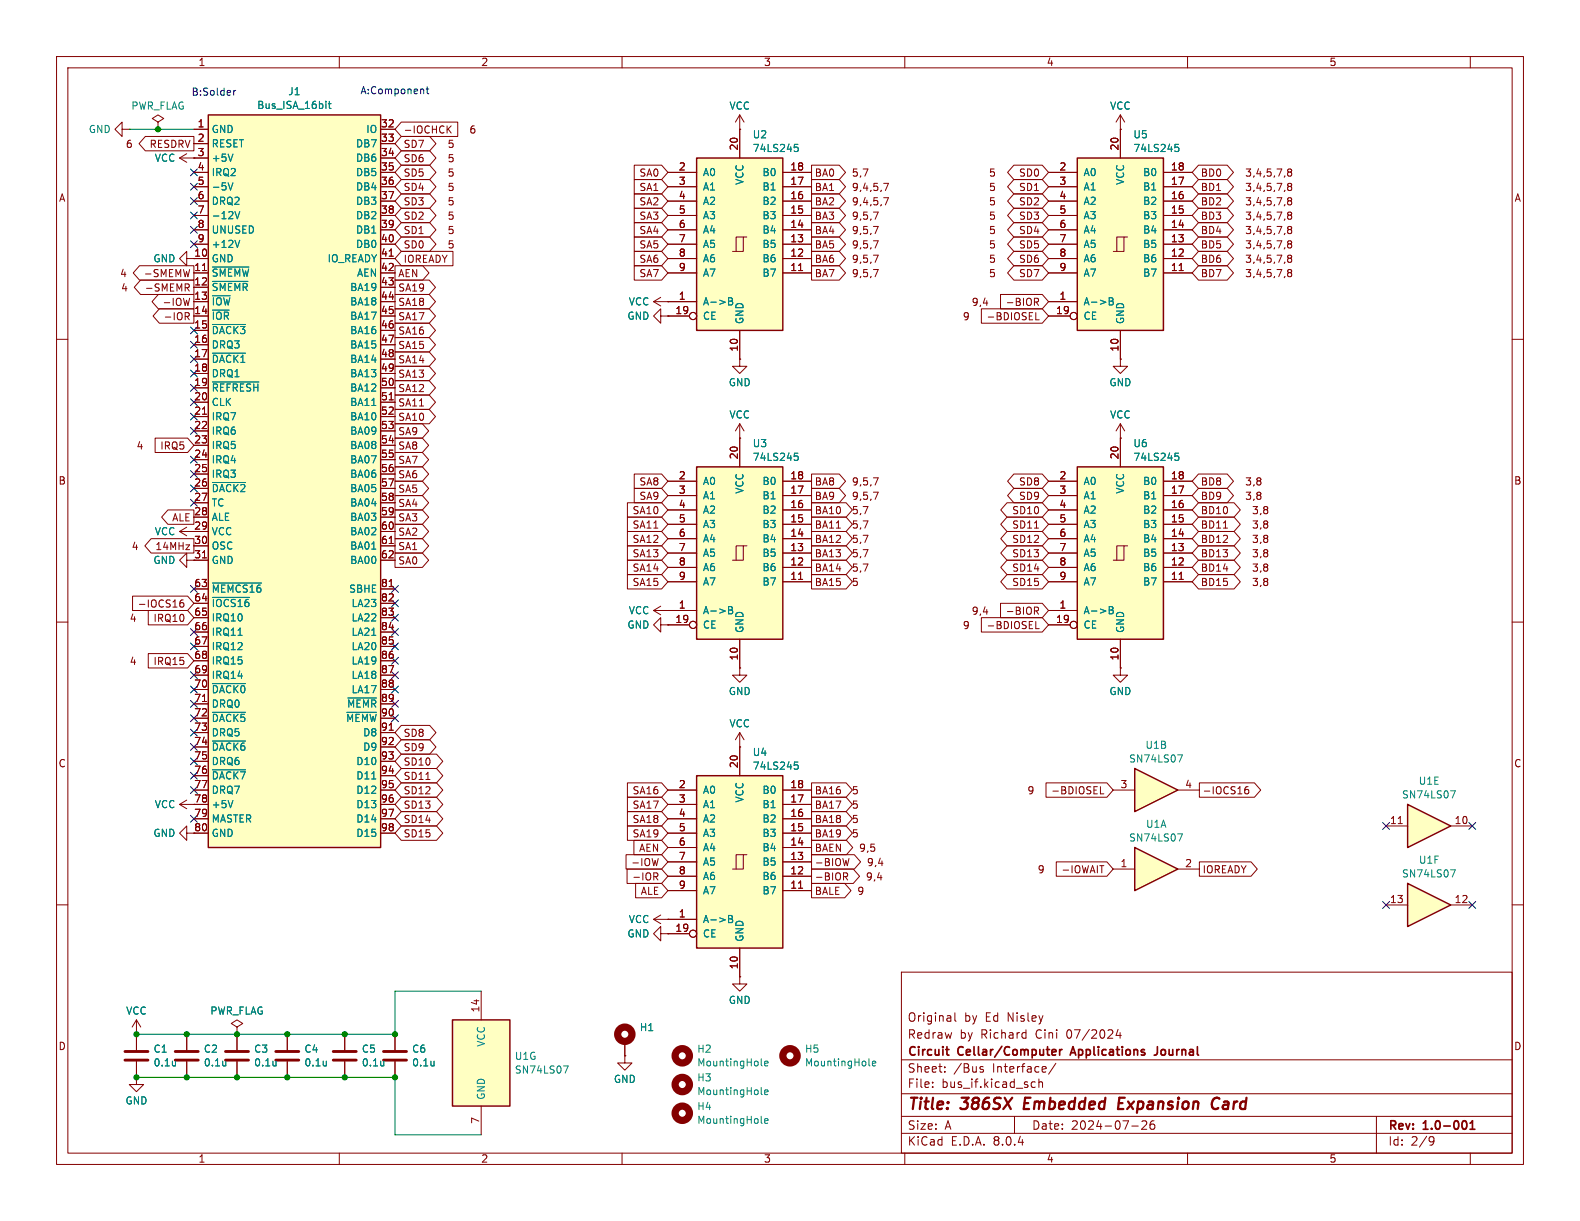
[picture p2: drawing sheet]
<svg xmlns="http://www.w3.org/2000/svg" width="279mm" height="216mm" viewBox="0 0 279 216" stroke-linecap="round" stroke-linejoin="round" font-family="sans-serif">
<defs><g id="words">
<g font-size="2.8" fill="#840000">
<text x="160.4" y="196.8">Title:</text>
<text x="170.1" y="196.8">386SX</text>
<text x="181.9" y="196.8">Embedded</text>
<text x="199.4" y="196.8">Expansion</text>
<text x="216.7" y="196.8">Card</text>
</g>
<g font-size="2.1" fill="#840000">
<text x="160.4" y="183.9">Redraw</text>
<text x="160.4" y="180.9">Original</text>
<text x="169.7" y="183.9">by</text>
<text x="170.5" y="180.9">by</text>
<text x="173.5" y="183.9">Richard</text>
<text x="174.3" y="180.9">Ed Nisley</text>
<text x="183.3" y="183.9">Cini</text>
<text x="188.9" y="183.9">07/2024</text>
<text x="160.4" y="189.9">Sheet:</text>
<text x="160.4" y="187.1">Circuit</text>
<text x="168.6" y="189.9">/Bus</text>
<text x="169.5" y="187.1">Cellar/Computer</text>
<text x="175.6" y="189.9">Interface/</text>
<text x="190.1" y="187.1">Applications</text>
<text x="205.5" y="187.1">Journal</text>
<text x="160.4" y="192.6">File:</text>
<text x="166.5" y="192.6">bus_if.kicad_sch</text>
<text x="160.4" y="202.8">KiCad</text>
<text x="160.4" y="200">Size:</text>
<text x="167.1" y="200">A</text>
<text x="168.1" y="202.8">E.D.A.</text>
<text x="175.7" y="202.8">8.0.4</text>
<text x="182.4" y="200">Date:</text>
<text x="189.4" y="200">2024-07-26</text>
<text x="245.4" y="200.2">Rev:</text>
<text x="245.4" y="202.8">Id:</text>
<text x="249.5" y="202.8">2/9</text>
<text x="251.8" y="200.2">1.0-001</text>
</g>
<g font-size="1.8" fill="#840000">
<text x="35" y="11.9">1</text>
<text x="85" y="11.9">2</text>
<text x="135" y="11.9">3</text>
<text x="185" y="11.9">4</text>
<text x="235" y="11.9">5</text>
<text x="34.9" y="22.6">1</text>
<text x="67.3" y="22.6">32</text>
<text x="71.3" y="23.8">-IOCHCK</text>
<text x="82.9" y="23.8">6</text>
<text x="22.2" y="26.4">6</text>
<text x="26.4" y="26.4">RESDRV</text>
<text x="34.9" y="25.1">2</text>
<text x="34.9" y="27.7">3</text>
<text x="67.3" y="25.1">33</text>
<text x="67.3" y="27.7">34</text>
<text x="71.3" y="26.4">SD7</text>
<text x="71.3" y="28.9">SD6</text>
<text x="79.1" y="26.4">5</text>
<text x="79.1" y="28.9">5</text>
<text x="130.6" y="26.7" transform="rotate(-90 130.6 26.7)">20</text>
<text x="197.9" y="26.7" transform="rotate(-90 197.9 26.7)">20</text>
<text x="10.3" y="35.9">A</text>
<text x="34.9" y="30.2">4</text>
<text x="34.9" y="32.8">5</text>
<text x="34.9" y="35.3">6</text>
<text x="67.3" y="30.2">35</text>
<text x="67.3" y="32.8">36</text>
<text x="67.3" y="35.3">37</text>
<text x="71.3" y="34">SD4</text>
<text x="71.3" y="31.4">SD5</text>
<text x="79.1" y="34">5</text>
<text x="79.1" y="31.4">5</text>
<text x="113" y="31.4">SA0</text>
<text x="113" y="34">SA1</text>
<text x="119.9" y="30.2">2</text>
<text x="119.9" y="32.8">3</text>
<text x="119.9" y="35.3">4</text>
<text x="139.7" y="35.3">16</text>
<text x="139.7" y="32.8">17</text>
<text x="139.7" y="30.2">18</text>
<text x="144" y="31.4">BA0</text>
<text x="144" y="34">BA1</text>
<text x="150.5" y="31.4">5,7</text>
<text x="150.5" y="34">9,4,5,7</text>
<text x="174.8" y="31.4">5</text>
<text x="174.8" y="34">5</text>
<text x="180.1" y="31.4">SD0</text>
<text x="180.1" y="34">SD1</text>
<text x="187.3" y="30.2">2</text>
<text x="187.3" y="32.8">3</text>
<text x="187.3" y="35.3">4</text>
<text x="207" y="35.3">16</text>
<text x="207" y="32.8">17</text>
<text x="207" y="30.2">18</text>
<text x="212.2" y="31.4">BD0</text>
<text x="212.2" y="34">BD1</text>
<text x="220.1" y="31.4">3,4,5,7,8</text>
<text x="220.1" y="34">3,4,5,7,8</text>
<text x="267.7" y="35.9">A</text>
<text x="34.9" y="37.8">7</text>
<text x="34.9" y="40.4">8</text>
<text x="67.3" y="37.8">38</text>
<text x="67.3" y="40.4">39</text>
<text x="71.3" y="39.1">SD2</text>
<text x="71.3" y="36.5">SD3</text>
<text x="71.3" y="41.6">SD1</text>
<text x="79.1" y="39.1">5</text>
<text x="79.1" y="36.5">5</text>
<text x="79.1" y="41.6">5</text>
<text x="113" y="41.6">SA4</text>
<text x="113" y="36.5">SA2</text>
<text x="113" y="39.1">SA3</text>
<text x="119.9" y="37.8">5</text>
<text x="119.9" y="40.4">6</text>
<text x="139.7" y="40.4">14</text>
<text x="139.7" y="37.8">15</text>
<text x="144" y="39.1">BA3</text>
<text x="144" y="41.6">BA4</text>
<text x="144" y="36.5">BA2</text>
<text x="150.5" y="39.1">9,5,7</text>
<text x="150.5" y="41.6">9,5,7</text>
<text x="150.5" y="36.5">9,4,5,7</text>
<text x="174.8" y="39.1">5</text>
<text x="174.8" y="36.5">5</text>
<text x="174.8" y="41.6">5</text>
<text x="180.1" y="39.1">SD3</text>
<text x="180.1" y="36.5">SD2</text>
<text x="180.1" y="41.6">SD4</text>
<text x="187.3" y="37.8">5</text>
<text x="187.3" y="40.4">6</text>
<text x="207" y="40.4">14</text>
<text x="207" y="37.8">15</text>
<text x="212.2" y="36.5">BD2</text>
<text x="212.2" y="39.1">BD3</text>
<text x="212.2" y="41.6">BD4</text>
<text x="220.1" y="36.5">3,4,5,7,8</text>
<text x="220.1" y="39.1">3,4,5,7,8</text>
<text x="220.1" y="41.6">3,4,5,7,8</text>
<text x="34.2" y="45.5">10</text>
<text x="34.9" y="42.9">9</text>
<text x="67.3" y="42.9">40</text>
<text x="67.3" y="45.5">41</text>
<text x="71.3" y="46.7">IOREADY</text>
<text x="71.3" y="44.1">SD0</text>
<text x="79.1" y="44.1">5</text>
<text x="113" y="44.1">SA5</text>
<text x="113" y="46.7">SA6</text>
<text x="119.9" y="42.9">7</text>
<text x="119.9" y="45.5">8</text>
<text x="139.7" y="45.5">12</text>
<text x="139.7" y="42.9">13</text>
<text x="144" y="46.7">BA6</text>
<text x="144" y="44.1">BA5</text>
<text x="150.5" y="46.7">9,5,7</text>
<text x="150.5" y="44.1">9,5,7</text>
<text x="174.8" y="44.1">5</text>
<text x="174.8" y="46.7">5</text>
<text x="180.1" y="44.1">SD5</text>
<text x="180.1" y="46.7">SD6</text>
<text x="187.3" y="42.9">7</text>
<text x="187.3" y="45.5">8</text>
<text x="207" y="45.5">12</text>
<text x="207" y="42.9">13</text>
<text x="212.2" y="44.1">BD5</text>
<text x="212.2" y="46.7">BD6</text>
<text x="220.1" y="44.1">3,4,5,7,8</text>
<text x="220.1" y="46.7">3,4,5,7,8</text>
<text x="21.1" y="49.2">4</text>
<text x="21.3" y="51.8">4</text>
<text x="25.3" y="49.2">-SMEMW</text>
<text x="25.5" y="51.8">-SMEMR</text>
<text x="34.2" y="48">11</text>
<text x="34.2" y="50.5">12</text>
<text x="34.2" y="53.1">13</text>
<text x="67.3" y="48">42</text>
<text x="67.3" y="50.5">43</text>
<text x="67.3" y="53.1">44</text>
<text x="70.3" y="51.8">SA19</text>
<text x="70.3" y="49.2">AEN</text>
<text x="113" y="49.2">SA7</text>
<text x="119.9" y="53.1">1</text>
<text x="119.9" y="48">9</text>
<text x="139.7" y="48">11</text>
<text x="144" y="49.2">BA7</text>
<text x="150.5" y="49.2">9,5,7</text>
<text x="174.8" y="49.2">5</text>
<text x="180.1" y="49.2">SD7</text>
<text x="187.3" y="53.1">1</text>
<text x="187.3" y="48">9</text>
<text x="207" y="48">11</text>
<text x="212.2" y="49.2">BD7</text>
<text x="220.1" y="49.2">3,4,5,7,8</text>
<text x="28.7" y="54.3">-IOW</text>
<text x="28.8" y="56.8">-IOR</text>
<text x="34.2" y="55.6">14</text>
<text x="34.2" y="58.2">15</text>
<text x="67.3" y="55.6">45</text>
<text x="67.3" y="58.2">46</text>
<text x="70.3" y="59.4">SA16</text>
<text x="70.3" y="56.8">SA17</text>
<text x="70.3" y="54.3">SA18</text>
<text x="119.3" y="55.6">19</text>
<text x="170.2" y="56.8">9</text>
<text x="171.7" y="54.3">9,4</text>
<text x="174.4" y="56.8">-BDIOSEL</text>
<text x="177.7" y="54.3">-BIOR</text>
<text x="186.6" y="55.6">19</text>
<text x="34.2" y="60.7">16</text>
<text x="34.2" y="63.2">17</text>
<text x="34.2" y="65.8">18</text>
<text x="67.3" y="60.7">47</text>
<text x="67.3" y="63.2">48</text>
<text x="67.3" y="65.8">49</text>
<text x="70.3" y="61.9">SA15</text>
<text x="70.3" y="64.5">SA14</text>
<text x="130.6" y="62.3" transform="rotate(-90 130.6 62.3)">10</text>
<text x="197.9" y="62.3" transform="rotate(-90 197.9 62.3)">10</text>
<text x="34.2" y="68.3">19</text>
<text x="34.2" y="70.9">20</text>
<text x="67.3" y="68.3">50</text>
<text x="67.3" y="70.9">51</text>
<text x="70.3" y="67">SA13</text>
<text x="70.3" y="69.5">SA12</text>
<text x="34.2" y="73.4">21</text>
<text x="34.2" y="75.9">22</text>
<text x="67.3" y="73.4">52</text>
<text x="67.3" y="75.9">53</text>
<text x="70.3" y="77.2">SA9</text>
<text x="70.3" y="74.6">SA10</text>
<text x="70.3" y="72.1">SA11</text>
<text x="24" y="79.7">4</text>
<text x="28.2" y="79.7">IRQ5</text>
<text x="34.2" y="78.5">23</text>
<text x="34.2" y="81">24</text>
<text x="34.2" y="83.6">25</text>
<text x="67.3" y="78.5">54</text>
<text x="67.3" y="81">55</text>
<text x="67.3" y="83.6">56</text>
<text x="70.3" y="82.2">SA7</text>
<text x="70.3" y="79.7">SA8</text>
<text x="130.6" y="81.3" transform="rotate(-90 130.6 81.3)">20</text>
<text x="197.9" y="81.3" transform="rotate(-90 197.9 81.3)">20</text>
<text x="10.3" y="85.9">B</text>
<text x="34.2" y="86.1">26</text>
<text x="34.2" y="88.6">27</text>
<text x="67.3" y="86.1">57</text>
<text x="67.3" y="88.6">58</text>
<text x="70.3" y="89.9">SA4</text>
<text x="70.3" y="87.3">SA5</text>
<text x="70.3" y="84.8">SA6</text>
<text x="113" y="86">SA8</text>
<text x="113" y="88.6">SA9</text>
<text x="119.9" y="84.8">2</text>
<text x="119.9" y="87.4">3</text>
<text x="119.9" y="89.9">4</text>
<text x="139.7" y="89.9">16</text>
<text x="139.7" y="87.4">17</text>
<text x="139.7" y="84.8">18</text>
<text x="144" y="88.6">BA9</text>
<text x="144" y="86">BA8</text>
<text x="150.5" y="88.6">9,5,7</text>
<text x="150.5" y="86">9,5,7</text>
<text x="180.1" y="86">SD8</text>
<text x="180.1" y="88.6">SD9</text>
<text x="187.3" y="84.8">2</text>
<text x="187.3" y="87.4">3</text>
<text x="187.3" y="89.9">4</text>
<text x="207" y="89.9">16</text>
<text x="207" y="87.4">17</text>
<text x="207" y="84.8">18</text>
<text x="212.2" y="86">BD8</text>
<text x="212.2" y="88.6">BD9</text>
<text x="220.1" y="86">3,8</text>
<text x="220.1" y="88.6">3,8</text>
<text x="267.7" y="85.9">B</text>
<text x="30.3" y="92.4">ALE</text>
<text x="34.2" y="91.2">28</text>
<text x="34.2" y="93.7">29</text>
<text x="67.3" y="91.2">59</text>
<text x="67.3" y="93.7">60</text>
<text x="70.3" y="94.9">SA2</text>
<text x="70.3" y="92.4">SA3</text>
<text x="111.8" y="91.1">SA10</text>
<text x="111.8" y="93.7">SA11</text>
<text x="119.9" y="92.5">5</text>
<text x="119.9" y="95">6</text>
<text x="139.7" y="95">14</text>
<text x="139.7" y="92.5">15</text>
<text x="144" y="91.1">BA10</text>
<text x="144" y="93.7">BA11</text>
<text x="150.5" y="91.1">5,7</text>
<text x="150.5" y="93.7">5,7</text>
<text x="178.9" y="91.1">SD10</text>
<text x="178.9" y="93.7">SD11</text>
<text x="187.3" y="92.5">5</text>
<text x="187.3" y="95">6</text>
<text x="207" y="95">14</text>
<text x="207" y="92.5">15</text>
<text x="212.2" y="91.1">BD10</text>
<text x="212.2" y="93.7">BD11</text>
<text x="221.3" y="91.1">3,8</text>
<text x="221.3" y="93.7">3,8</text>
<text x="23.2" y="97.5">4</text>
<text x="27.4" y="97.5">14MHz</text>
<text x="34.2" y="96.3">30</text>
<text x="34.2" y="98.8">31</text>
<text x="67.3" y="96.3">61</text>
<text x="67.3" y="98.8">62</text>
<text x="70.3" y="100">SA0</text>
<text x="70.3" y="97.5">SA1</text>
<text x="111.8" y="96.2">SA12</text>
<text x="111.8" y="101.3">SA14</text>
<text x="111.8" y="98.7">SA13</text>
<text x="119.9" y="97.5">7</text>
<text x="119.9" y="100.1">8</text>
<text x="139.7" y="100.1">12</text>
<text x="139.7" y="97.5">13</text>
<text x="144" y="101.3">BA14</text>
<text x="144" y="98.7">BA13</text>
<text x="144" y="96.2">BA12</text>
<text x="150.5" y="101.3">5,7</text>
<text x="150.5" y="98.7">5,7</text>
<text x="150.5" y="96.2">5,7</text>
<text x="178.9" y="98.7">SD13</text>
<text x="178.9" y="96.2">SD12</text>
<text x="178.9" y="101.3">SD14</text>
<text x="187.3" y="97.5">7</text>
<text x="187.3" y="100.1">8</text>
<text x="207" y="100.1">12</text>
<text x="207" y="97.5">13</text>
<text x="212.2" y="101.3">BD14</text>
<text x="212.2" y="96.2">BD12</text>
<text x="212.2" y="98.7">BD13</text>
<text x="221.3" y="101.3">3,8</text>
<text x="221.3" y="96.2">3,8</text>
<text x="221.3" y="98.7">3,8</text>
<text x="24.3" y="107.6">-IOCS16</text>
<text x="34.2" y="103.9">63</text>
<text x="34.2" y="106.4">64</text>
<text x="67.3" y="103.9">81</text>
<text x="67.3" y="106.4">82</text>
<text x="111.8" y="103.8">SA15</text>
<text x="119.9" y="107.7">1</text>
<text x="119.9" y="102.6">9</text>
<text x="139.7" y="102.6">11</text>
<text x="144" y="103.8">BA15</text>
<text x="150.5" y="103.8">5</text>
<text x="178.9" y="103.8">SD15</text>
<text x="187.3" y="107.7">1</text>
<text x="187.3" y="102.6">9</text>
<text x="207" y="102.6">11</text>
<text x="212.2" y="103.8">BD15</text>
<text x="221.3" y="103.8">3,8</text>
<text x="22.8" y="110.2">4</text>
<text x="27" y="110.2">IRQ10</text>
<text x="34.2" y="109">65</text>
<text x="34.2" y="111.5">66</text>
<text x="67.3" y="109">83</text>
<text x="67.3" y="111.5">84</text>
<text x="119.3" y="110.2">19</text>
<text x="170.2" y="111.4">9</text>
<text x="171.7" y="108.9">9,4</text>
<text x="174.4" y="111.4">-BDIOSEL</text>
<text x="177.7" y="108.9">-BIOR</text>
<text x="186.6" y="110.2">19</text>
<text x="22.8" y="117.8">4</text>
<text x="27" y="117.8">IRQ15</text>
<text x="34.2" y="114">67</text>
<text x="34.2" y="116.6">68</text>
<text x="34.2" y="119.1">69</text>
<text x="67.3" y="114">85</text>
<text x="67.3" y="116.6">86</text>
<text x="67.3" y="119.1">87</text>
<text x="130.6" y="116.9" transform="rotate(-90 130.6 116.9)">10</text>
<text x="197.9" y="116.9" transform="rotate(-90 197.9 116.9)">10</text>
<text x="34.2" y="121.7">70</text>
<text x="34.2" y="124.2">71</text>
<text x="67.3" y="121.7">88</text>
<text x="67.3" y="124.2">89</text>
<text x="34.2" y="126.7">72</text>
<text x="34.2" y="129.3">73</text>
<text x="34.2" y="131.8">74</text>
<text x="67.3" y="126.7">90</text>
<text x="67.3" y="129.3">91</text>
<text x="67.3" y="131.8">92</text>
<text x="71.3" y="130.5">SD8</text>
<text x="10.3" y="135.9">C</text>
<text x="34.2" y="134.4">75</text>
<text x="34.2" y="136.9">76</text>
<text x="67.3" y="134.4">93</text>
<text x="67.3" y="136.9">94</text>
<text x="71.3" y="133">SD9</text>
<text x="71.3" y="135.6">SD10</text>
<text x="130.6" y="135.9" transform="rotate(-90 130.6 135.9)">20</text>
<text x="267.7" y="135.9">C</text>
<text x="34.2" y="139.4">77</text>
<text x="34.2" y="142">78</text>
<text x="67.3" y="139.4">95</text>
<text x="67.3" y="142">96</text>
<text x="71.3" y="140.7">SD12</text>
<text x="71.3" y="143.2">SD13</text>
<text x="71.3" y="138.1">SD11</text>
<text x="111.8" y="143.2">SA17</text>
<text x="111.8" y="140.7">SA16</text>
<text x="119.9" y="139.4">2</text>
<text x="119.9" y="142">3</text>
<text x="139.7" y="142">17</text>
<text x="139.7" y="139.4">18</text>
<text x="144" y="140.7">BA16</text>
<text x="144" y="143.2">BA17</text>
<text x="150.5" y="140.7">5</text>
<text x="150.5" y="143.2">5</text>
<text x="181.6" y="140.7">9</text>
<text x="185.8" y="140.7">-BDIOSEL</text>
<text x="198" y="139.4">3</text>
<text x="209.5" y="139.4">4</text>
<text x="212.6" y="140.7">-IOCS16</text>
<text x="34.2" y="144.5">79</text>
<text x="34.2" y="147.1">80</text>
<text x="67.3" y="144.5">97</text>
<text x="67.3" y="147.1">98</text>
<text x="71.3" y="148.3">SD15</text>
<text x="71.3" y="145.7">SD14</text>
<text x="111.8" y="145.7">SA18</text>
<text x="111.8" y="148.3">SA19</text>
<text x="119.9" y="144.5">4</text>
<text x="119.9" y="147.1">5</text>
<text x="119.9" y="149.6">6</text>
<text x="139.7" y="149.6">14</text>
<text x="139.7" y="147.1">15</text>
<text x="139.7" y="144.5">16</text>
<text x="144" y="148.3">BA19</text>
<text x="144" y="145.7">BA18</text>
<text x="150.5" y="148.3">5</text>
<text x="150.5" y="145.7">5</text>
<text x="245.7" y="145.8">11</text>
<text x="257.1" y="145.8">10</text>
<text x="111.5" y="153.4">-IOW</text>
<text x="111.7" y="155.9">-IOR</text>
<text x="112.9" y="150.8">AEN</text>
<text x="119.9" y="152.1">7</text>
<text x="119.9" y="154.7">8</text>
<text x="139.7" y="154.7">12</text>
<text x="139.7" y="152.1">13</text>
<text x="144" y="150.8">BAEN</text>
<text x="144" y="153.4">-BIOW</text>
<text x="144" y="155.9">-BIOR</text>
<text x="151.8" y="150.8">9,5</text>
<text x="153" y="155.9">9,4</text>
<text x="153.2" y="153.4">9,4</text>
<text x="183.4" y="154.6">9</text>
<text x="187.6" y="154.6">-IOWAIT</text>
<text x="198" y="153.4">1</text>
<text x="209.5" y="153.4">2</text>
<text x="212.6" y="154.6">IOREADY</text>
<text x="113.2" y="158.4">ALE</text>
<text x="119.9" y="157.2">9</text>
<text x="139.7" y="157.2">11</text>
<text x="144" y="158.4">BALE</text>
<text x="151.5" y="158.4">9</text>
<text x="245.7" y="159.8">13</text>
<text x="257.1" y="159.8">12</text>
<text x="119.3" y="164.8">19</text>
<text x="119.9" y="162.3">1</text>
<text x="130.6" y="171.5" transform="rotate(-90 130.6 171.5)">10</text>
<text x="84.8" y="179.1" transform="rotate(-90 84.8 179.1)">14</text>
<text x="10.3" y="185.9">D</text>
<text x="267.7" y="185.9">D</text>
<text x="84.8" y="198.8" transform="rotate(-90 84.8 198.8)">7</text>
<text x="35" y="205.8">1</text>
<text x="85" y="205.8">2</text>
<text x="135" y="205.8">3</text>
<text x="185" y="205.8">4</text>
<text x="235" y="205.8">5</text>
</g>
<g font-size="1.8" fill="#0000c2">
<text x="33.8" y="17.1">B:Solder</text>
<text x="63.6" y="16.9">A:Component</text>
</g>
<g font-size="1.8" fill="#008484">
<text x="50.9" y="17">J1</text>
<text x="15.6" y="23.7">GND</text>
<text x="23.1" y="19.6">PWR_FLAG</text>
<text x="37.3" y="23.7">GND</text>
<text x="45.4" y="19.5">Bus_ISA_16bit</text>
<text x="64.7" y="23.7">IO</text>
<text x="128.9" y="19.6">VCC</text>
<text x="196.2" y="19.6">VCC</text>
<text x="27.3" y="28.8">VCC</text>
<text x="37.3" y="26.3">RESET</text>
<text x="37.3" y="28.8">+5V</text>
<text x="62.8" y="26.3">DB7</text>
<text x="62.8" y="28.8">DB6</text>
<text x="133" y="24.7">U2</text>
<text x="133" y="27.1">74LS245</text>
<text x="200.3" y="24.7">U5</text>
<text x="200.3" y="27.1">74LS245</text>
<text x="37.3" y="31.3">IRQ2</text>
<text x="37.3" y="33.9">-5V</text>
<text x="62.8" y="31.3">DB5</text>
<text x="62.8" y="33.9">DB4</text>
<text x="124.2" y="31.3">A0</text>
<text x="124.2" y="33.9">A1</text>
<text x="131.7" y="32.8" transform="rotate(-90 131.7 32.8)">VCC</text>
<text x="134.7" y="33.9">B1</text>
<text x="134.7" y="31.3">B0</text>
<text x="191.5" y="31.3">A0</text>
<text x="191.5" y="33.9">A1</text>
<text x="199" y="32.8" transform="rotate(-90 199 32.8)">VCC</text>
<text x="202" y="33.9">B1</text>
<text x="202" y="31.3">B0</text>
<text x="37.3" y="36.4">DRQ2</text>
<text x="37.3" y="39">-12V</text>
<text x="37.3" y="41.5">UNUSED</text>
<text x="62.8" y="36.4">DB3</text>
<text x="62.8" y="39">DB2</text>
<text x="62.8" y="41.5">DB1</text>
<text x="124.2" y="36.4">A2</text>
<text x="124.2" y="39">A3</text>
<text x="124.2" y="41.5">A4</text>
<text x="134.7" y="41.5">B4</text>
<text x="134.7" y="39">B3</text>
<text x="134.7" y="36.4">B2</text>
<text x="191.5" y="36.4">A2</text>
<text x="191.5" y="39">A3</text>
<text x="191.5" y="41.5">A4</text>
<text x="202" y="41.5">B4</text>
<text x="202" y="39">B3</text>
<text x="202" y="36.4">B2</text>
<text x="27" y="46.6">GND</text>
<text x="37.3" y="46.6">GND</text>
<text x="37.3" y="44">+12V</text>
<text x="57.8" y="46.6">IO_READY</text>
<text x="62.8" y="44">DB0</text>
<text x="124.2" y="44">A5</text>
<text x="124.2" y="46.6">A6</text>
<text x="134.7" y="46.6">B6</text>
<text x="134.7" y="44">B5</text>
<text x="191.5" y="44">A5</text>
<text x="191.5" y="46.6">A6</text>
<text x="202" y="46.6">B6</text>
<text x="202" y="44">B5</text>
<text x="37.3" y="49.1">~{SMEMW}</text>
<text x="37.3" y="51.7">~{SMEMR}</text>
<text x="61.8" y="51.7">BA19</text>
<text x="63" y="49.1">AEN</text>
<text x="124.2" y="49.1">A7</text>
<text x="134.7" y="49.1">B7</text>
<text x="191.5" y="49.1">A7</text>
<text x="202" y="49.1">B7</text>
<text x="37.3" y="54.2">~{IOW}</text>
<text x="37.3" y="56.7">~{IOR}</text>
<text x="37.3" y="59.3">~{DACK3}</text>
<text x="61.8" y="54.2">BA18</text>
<text x="61.8" y="56.7">BA17</text>
<text x="61.8" y="59.3">BA16</text>
<text x="110.9" y="56.7">GND</text>
<text x="111.1" y="54.2">VCC</text>
<text x="124.2" y="54.2">A-&gt;B</text>
<text x="124.2" y="56.7">CE</text>
<text x="131.7" y="57.4" transform="rotate(-90 131.7 57.4)">GND</text>
<text x="191.5" y="54.2">A-&gt;B</text>
<text x="191.5" y="56.7">CE</text>
<text x="199" y="57.4" transform="rotate(-90 199 57.4)">GND</text>
<text x="37.3" y="61.8">DRQ3</text>
<text x="37.3" y="64.4">~{DACK1}</text>
<text x="61.8" y="61.8">BA15</text>
<text x="61.8" y="64.4">BA14</text>
<text x="37.3" y="66.9">DRQ1</text>
<text x="37.3" y="69.4">~{REFRESH}</text>
<text x="37.3" y="72">CLK</text>
<text x="61.8" y="66.9">BA13</text>
<text x="61.8" y="69.4">BA12</text>
<text x="61.8" y="72">BA11</text>
<text x="128.8" y="68.5">GND</text>
<text x="196.1" y="68.5">GND</text>
<text x="37.3" y="74.5">IRQ7</text>
<text x="37.3" y="77.1">IRQ6</text>
<text x="61.8" y="74.5">BA10</text>
<text x="61.8" y="77.1">BA09</text>
<text x="128.9" y="74.2">VCC</text>
<text x="196.2" y="74.2">VCC</text>
<text x="37.3" y="79.6">IRQ5</text>
<text x="37.3" y="82.1">IRQ4</text>
<text x="61.8" y="79.6">BA08</text>
<text x="61.8" y="82.1">BA07</text>
<text x="133" y="79.3">U3</text>
<text x="133" y="81.7">74LS245</text>
<text x="200.3" y="79.3">U6</text>
<text x="200.3" y="81.7">74LS245</text>
<text x="37.3" y="84.7">IRQ3</text>
<text x="37.3" y="87.2">~{DACK2}</text>
<text x="37.3" y="89.8">TC</text>
<text x="61.8" y="84.7">BA06</text>
<text x="61.8" y="87.2">BA05</text>
<text x="61.8" y="89.8">BA04</text>
<text x="124.2" y="86">A0</text>
<text x="124.2" y="88.5">A1</text>
<text x="131.7" y="87.4" transform="rotate(-90 131.7 87.4)">VCC</text>
<text x="134.7" y="88.5">B1</text>
<text x="134.7" y="86">B0</text>
<text x="191.5" y="86">A0</text>
<text x="191.5" y="88.5">A1</text>
<text x="199" y="87.4" transform="rotate(-90 199 87.4)">VCC</text>
<text x="202" y="88.5">B1</text>
<text x="202" y="86">B0</text>
<text x="27.3" y="94.8">VCC</text>
<text x="37.3" y="92.3">ALE</text>
<text x="37.3" y="94.8">VCC</text>
<text x="61.8" y="92.3">BA03</text>
<text x="61.8" y="94.8">BA02</text>
<text x="124.2" y="91">A2</text>
<text x="124.2" y="93.6">A3</text>
<text x="134.7" y="93.6">B3</text>
<text x="134.7" y="91">B2</text>
<text x="191.5" y="91">A2</text>
<text x="191.5" y="93.6">A3</text>
<text x="202" y="93.6">B3</text>
<text x="202" y="91">B2</text>
<text x="27" y="99.9">GND</text>
<text x="37.3" y="97.4">OSC</text>
<text x="37.3" y="99.9">GND</text>
<text x="61.8" y="97.4">BA01</text>
<text x="61.8" y="99.9">BA00</text>
<text x="124.2" y="96.1">A4</text>
<text x="124.2" y="98.7">A5</text>
<text x="124.2" y="101.2">A6</text>
<text x="134.7" y="101.2">B6</text>
<text x="134.7" y="98.7">B5</text>
<text x="134.7" y="96.1">B4</text>
<text x="191.5" y="96.1">A4</text>
<text x="191.5" y="98.7">A5</text>
<text x="191.5" y="101.2">A6</text>
<text x="202" y="101.2">B6</text>
<text x="202" y="98.7">B5</text>
<text x="202" y="96.1">B4</text>
<text x="37.3" y="105">~{MEMCS16}</text>
<text x="37.3" y="107.5">~{IOCS16}</text>
<text x="61.6" y="105">SBHE</text>
<text x="62.1" y="107.5">LA23</text>
<text x="124.2" y="103.7">A7</text>
<text x="134.7" y="103.7">B7</text>
<text x="191.5" y="103.7">A7</text>
<text x="202" y="103.7">B7</text>
<text x="37.3" y="110.1">IRQ10</text>
<text x="37.3" y="112.6">IRQ11</text>
<text x="62.1" y="110.1">LA22</text>
<text x="62.1" y="112.6">LA21</text>
<text x="110.9" y="111.4">GND</text>
<text x="111.1" y="108.8">VCC</text>
<text x="124.2" y="108.8">A-&gt;B</text>
<text x="124.2" y="111.4">CE</text>
<text x="131.7" y="112" transform="rotate(-90 131.7 112)">GND</text>
<text x="191.5" y="108.8">A-&gt;B</text>
<text x="191.5" y="111.4">CE</text>
<text x="199" y="112" transform="rotate(-90 199 112)">GND</text>
<text x="37.3" y="115.2">IRQ12</text>
<text x="37.3" y="117.7">IRQ15</text>
<text x="62.1" y="115.2">LA20</text>
<text x="62.1" y="117.7">LA19</text>
<text x="37.3" y="120.2">IRQ14</text>
<text x="37.3" y="122.8">~{DACK0}</text>
<text x="37.3" y="125.3">DRQ0</text>
<text x="61.3" y="125.3">~{MEMR}</text>
<text x="62.1" y="120.2">LA18</text>
<text x="62.1" y="122.8">LA17</text>
<text x="128.8" y="123.1">GND</text>
<text x="196.1" y="123.1">GND</text>
<text x="37.3" y="127.9">~{DACK5}</text>
<text x="37.3" y="130.4">DRQ5</text>
<text x="61.1" y="127.9">~{MEMW}</text>
<text x="64.1" y="130.4">D8</text>
<text x="128.9" y="128.8">VCC</text>
<text x="37.3" y="132.9">~{DACK6}</text>
<text x="37.3" y="135.5">DRQ6</text>
<text x="62.9" y="135.5">D10</text>
<text x="64.1" y="132.9">D9</text>
<text x="133" y="133.9">U4</text>
<text x="133" y="136.3">74LS245</text>
<text x="199.6" y="135">SN74LS07</text>
<text x="202.5" y="132.6">U1B</text>
<text x="27.3" y="143.1">VCC</text>
<text x="37.3" y="138">~{DACK7}</text>
<text x="37.3" y="140.6">DRQ7</text>
<text x="37.3" y="143.1">+5V</text>
<text x="62.9" y="138">D11</text>
<text x="62.9" y="140.6">D12</text>
<text x="62.9" y="143.1">D13</text>
<text x="124.2" y="140.6">A0</text>
<text x="124.2" y="143.1">A1</text>
<text x="131.7" y="142" transform="rotate(-90 131.7 142)">VCC</text>
<text x="134.7" y="143.1">B1</text>
<text x="134.7" y="140.6">B0</text>
<text x="247.8" y="141.4">SN74LS07</text>
<text x="250.8" y="139">U1E</text>
<text x="27" y="148.2">GND</text>
<text x="37.3" y="145.6">MASTER</text>
<text x="37.3" y="148.2">GND</text>
<text x="62.9" y="145.6">D14</text>
<text x="62.9" y="148.2">D15</text>
<text x="124.2" y="145.6">A2</text>
<text x="124.2" y="148.2">A3</text>
<text x="134.7" y="148.2">B3</text>
<text x="134.7" y="145.6">B2</text>
<text x="199.6" y="149">SN74LS07</text>
<text x="202.6" y="146.6">U1A</text>
<text x="124.2" y="150.7">A4</text>
<text x="124.2" y="153.3">A5</text>
<text x="124.2" y="155.8">A6</text>
<text x="134.7" y="155.8">B6</text>
<text x="134.7" y="153.3">B5</text>
<text x="134.7" y="150.7">B4</text>
<text x="247.8" y="155.4">SN74LS07</text>
<text x="250.8" y="152.9">U1F</text>
<text x="124.2" y="158.3">A7</text>
<text x="134.7" y="158.3">B7</text>
<text x="110.9" y="166">GND</text>
<text x="111.1" y="163.4">VCC</text>
<text x="124.2" y="163.4">A-&gt;B</text>
<text x="124.2" y="166">CE</text>
<text x="131.7" y="166.6" transform="rotate(-90 131.7 166.6)">GND</text>
<text x="22.2" y="179.6">VCC</text>
<text x="37.1" y="179.6">PWR_FLAG</text>
<text x="128.8" y="177.7">GND</text>
<text x="86" y="185.2" transform="rotate(-90 86 185.2)">VCC</text>
<text x="113" y="182.5">H1</text>
<text x="27.1" y="186.3">C1</text>
<text x="27.1" y="188.8">0.1u</text>
<text x="36" y="186.3">C2</text>
<text x="36" y="188.8">0.1u</text>
<text x="44.8" y="186.3">C3</text>
<text x="44.8" y="188.8">0.1u</text>
<text x="53.7" y="186.3">C4</text>
<text x="53.7" y="188.8">0.1u</text>
<text x="63.9" y="186.3">C5</text>
<text x="63.9" y="188.8">0.1u</text>
<text x="72.8" y="186.3">C6</text>
<text x="72.8" y="188.8">0.1u</text>
<text x="90.9" y="187.6">U1G</text>
<text x="90.9" y="190">SN74LS07</text>
<text x="108.5" y="191.7">GND</text>
<text x="123.2" y="186.3">H2</text>
<text x="123.2" y="188.8">MountingHole</text>
<text x="123.2" y="191.4">H3</text>
<text x="142.2" y="186.3">H5</text>
<text x="142.2" y="188.8">MountingHole</text>
<text x="22.1" y="195.5">GND</text>
<text x="86" y="194.6" transform="rotate(-90 86 194.6)">GND</text>
<text x="123.2" y="196.5">H4</text>
<text x="123.2" y="193.8">MountingHole</text>
<text x="123.2" y="198.9">MountingHole</text>
</g>
</g></defs>
<g fill="none" stroke="#840000" stroke-width=".18">
<path d="M10 10h259.4v195.9h-259.4zM12 12h255.4v191.9h-255.4zM60 10v2M110 10v2M160 10v2M210 10v2M260 10v2M10 60h2M267.4 60h2M10 110h2M267.4 110h2M10 160h2"/>
<path d="M267.4 160h2M159.4 171.9h108v32h-108zM168.9 179.1v1.3l.2 .2M159.4 197.4h108M159.4 193.4h108M159.4 187.4h108M164.9 192.1v.2M164.9 191.4v.1M167.1 189.4v.2M167.1 188.7v.1M173.4 189l.3 .1 .2 .2v.2l-.5 .1M173.4 188.7h.5"/>
<path d="M179.4 197.4v3M181.3 182.6l.1 .1M181.4 182.1v1.5M181.4 183.5l-.1 .1M182.5 192.2h.6M182.5 191.4h.6M183.7 191.4l.2-.1 .4 .1 .1 .9M183.7 190.8v1.5M186.7 188l-1.3 1.9M197.7 182l-.3 1.1h.9M198.1 182.6v1M200.1 199.1h1.2"/>
<path d="M202.7 198.3v.5l-.8 .9h.9M203.6 198.3a1.17 1.17 0 0 0-.1 1.3h.6l.1-.6-.3-.2h-.3l-.2 .2M243.4 197.4v6.5M60 203.9v2M110 203.9v2M159.4 200.4h108M160 203.9v2M210 203.9v2M253 201l.5 .1a.99 .99 0 0 1-.4 1.4h-.2M253.6 201.6l-.3 .3h-.3M260 203.9v2"/>
</g>
<path d="M167.2 185.6h.6M167.7 186.6h.1M186.2 185.6h.5v.3l-.7 .2M186.7 186.5l-.5 .1M187.4 185.6v1M187.8 185.6h-.3l-.1 .3M189.4 186.1h.7M189.7 185.1l-.5 1.5M204.7 185.1v1a.48 .48 0 0 1-.6 .5M259.2 198.2l.2 .5-.2 .9M260 199.7h.8M260 198.6l.4-.4v1.5" fill="none" stroke="#840000" stroke-width=".3"/>
<path d="M181.3 194.1l-.3 2h1M197.8 195.1h.7M198.9 194.1h-1l-.2 2h1M214.4 195.8a.67 .67 0 0 0 1 .1M215.6 194.3a.73 .73 0 0 0-1.1 .3" fill="none" stroke="#840000" stroke-width=".4"/>
<path d="M190.5 82.6h15.2v30.4h-15.2z" fill="#ffffc2"/>
<g fill="none" stroke="#840000" stroke-width=".18">
<path d="M198.1 77.5v5.1M185.4 97.8h5.1M185.4 95.3h5.1M185.4 92.7h5.1M185.4 90.2h5.1M185.4 87.6h5.1M185.4 85.1h5.1M198.8 96.5h-1.3v2.6M199.4 96.5h-.6v2.6h-2M205.7 97.8h5.1M205.7 95.3h5.1M205.7 92.7h5.1"/>
<path d="M205.7 90.2h5.1M205.7 87.6h5.1M205.7 85.1h5.1M130.8 118.1v1.3h1.3l-1.3 1.3-1.3-1.3h1.3M130.8 118.1h.1M185.4 108h5.1M185.4 102.9h5.1M185.4 100.3h5.1M185.4 110.5h3.8M198.1 113v5.1M205.7 102.9h5.1M205.7 100.3h5.1"/>
<path d="M208.5 102.5h.7M130.8 132.1h.1M130.8 129.5l-.8 1.3M130.8 129.5v2.6M130.8 129.5l.8 1.3M115.6 162.6l1.2 .7M115.6 162.6h2.5M116.8 161.8l-1.2 .8M118.1 162.6h.1"/>
<circle cx="189.9" cy="110.5" r=".63"/>
</g>
<path d="M190.5 82.6h15.2v30.4h-15.2z" fill="none" stroke="#840000" stroke-width=".25"/>
<path d="M207.8 80.1h.6M207.9 80.6h.3l.3 .3-.2 .4-.4 .1M196.2 107.3h.4l.2 .2-.2 .4 .2 .1 .1 .3-.3 .2h-.4zM196.2 107.9h.4" fill="none" stroke="#008484" stroke-width=".18"/>
<path d="M123.2 137.2h15.2v30.4h-15.2z" fill="#ffffc2"/>
<g fill="none" stroke="#840000" stroke-width=".18">
<path d="M118.1 139.7h5.1M130.8 132.1v5.1M138.4 139.7h5.1M118.1 157.5h5.1M118.1 154.9h5.1M118.1 152.4h5.1M118.1 149.9h5.1M118.1 147.3h5.1M118.1 144.8h5.1M118.1 142.2h5.1M131.4 151.1h-1.2v2.6M132.1 151.1h-.7v2.6h-1.9"/>
<path d="M138.4 157.5h5.1M138.4 154.9h5.1M138.4 152.4h5.1M138.4 149.9h5.1M138.4 147.3h5.1M138.4 144.8h5.1M138.4 142.2h5.1M141.2 157.1h.7M118.1 162.6h5.1M118.1 165.1h3.8M130.8 167.6v5.1"/>
<circle cx="122.6" cy="165.1" r=".63"/>
</g>
<path d="M123.2 137.2h15.2v30.4h-15.2z" fill="none" stroke="#840000" stroke-width=".25"/>
<path d="M140.5 134.7h.6M140.6 135.2h.3l.3 .3-.2 .5h-.4M128.8 161.9h.5l.2 .2-.2 .4 .2 .1 .1 .3-.3 .2h-.5zM128.8 162.5h.5" fill="none" stroke="#008484" stroke-width=".18"/>
<path d="M36.8 20.3h30.5v129.6h-30.5z" fill="#ffffc2"/>
<path d="M36.8 20.3h30.5v129.6h-30.5z" fill="none" stroke="#840000" stroke-width=".25"/>
<g fill="none" stroke="#840000" stroke-width=".18">
<path d="M21.6 22.9v-1.3l-1.3 1.3 1.3 1.2v-1.2h1.3M22.9 22.9h.1M27.9 21.6l1.1-.6-1.1-.7-1 .7 1 .6v1.3M27.9 22.9h.1M31.7 27.9h5.1M31.7 27.9l1.3 .8M33 27.2l-1.3 .7M34.3 27.9h.1M34.3 22.9h2.5M34.3 25.4h2.5M34.3 30.5h2.5M34.3 33h2.5"/>
<path d="M34.3 35.6h2.5M34.3 38.1h2.5M67.3 22.9h2.5M67.3 25.4h2.5M67.3 27.9h2.5M67.3 30.5h2.5M67.3 33h2.5M67.3 35.6h2.5M67.3 38.1h2.5M33 45.7v-1.2l-1.3 1.2 1.3 1.3v-1.3h3.8M34.3 48.3h2.5M34.3 50.8h2.5"/>
<path d="M34.3 53.3h2.5M34.3 55.9h2.5M34.3 58.4h2.5M34.3 40.6h2.5M34.3 43.2h2.5M35.8 47.8h.7M67.3 45.7h2.5M67.3 48.3h2.5M67.3 50.8h2.5M67.3 53.3h2.5M67.3 55.9h2.5M67.3 58.4h2.5"/>
<path d="M67.3 40.6h2.5M67.3 43.2h2.5M68.8 45.3h.7M115.6 53.3h2.5M115.6 53.3l1.2 .8M116.8 55.9v-1.3l-1.2 1.3 1.2 1.3v-1.3h1.3M116.8 52.6l-1.2 .7M118.1 55.9h.1M118.1 53.3h.1M34.3 61h2.5M34.3 63.5h2.5M34.3 66h2.5"/>
<path d="M34.3 68.6h2.5M34.3 71.1h2.5M34.3 73.7h2.5M34.3 76.2h2.5M34.3 78.7h2.5M35.8 73.2h.7M67.3 61h2.5M67.3 63.5h2.5M67.3 66h2.5M67.3 68.6h2.5M67.3 71.1h2.5M67.3 73.7h2.5"/>
<path d="M67.3 76.2h2.5M67.3 78.7h2.5M68.8 70.7h.7M130.8 77.5h.1M130.8 63.5v1.3h1.3l-1.3 1.2-1.3-1.2h1.3M130.8 63.5h.1M130.8 74.9l-.8 1.3M130.8 74.9v2.6M130.8 74.9l.8 1.3M198.1 63.5v1.3h1.3l-1.3 1.2-1.3-1.2h1.3M198.1 63.5h.1M198.1 77.5h.1"/>
<path d="M198.1 74.9l-.7 1.3M198.1 74.9v2.6M198.1 74.9l.8 1.3M34.3 81.3h2.5M34.3 83.8h2.5M34.3 86.4h2.5M34.3 88.9h2.5M34.3 91.4h2.5M34.3 94h2.5M34.3 96.5h2.5M34.3 99.1h2.5M35.8 98.6h.7"/>
<path d="M67.3 81.3h2.5M67.3 83.8h2.5M67.3 86.4h2.5M67.3 88.9h2.5M67.3 91.4h2.5M67.3 94h2.5M67.3 96.5h2.5M67.3 99.1h2.5M68.8 96.1h.7M34.3 104.1h2.5M34.3 106.7h2.5M34.3 109.2h2.5"/>
<path d="M34.3 111.8h2.5M34.3 114.3h2.5M34.3 116.8h2.5M34.3 119.4h2.5M67.3 104.1h2.5M67.3 106.7h2.5M67.3 109.2h2.5M67.3 111.8h2.5M67.3 114.3h2.5M67.3 116.8h2.5M67.3 119.4h2.5M68.8 103.7h.7"/>
<path d="M34.3 121.9h2.5M34.3 124.5h2.5M34.3 127h2.5M34.3 129.5h2.5M34.3 132.1h2.5M34.3 134.6h2.5M34.3 137.2h2.5M34.3 139.7h2.5M35.8 124h.7M67.3 121.9h2.5M67.3 124.5h2.5M67.3 127h2.5"/>
<path d="M67.3 129.5h2.5M67.3 132.1h2.5M67.3 134.6h2.5M67.3 137.2h2.5M67.3 139.7h2.5M68.8 129.1h.7M34.3 142.2h2.5M34.3 144.8h2.5M34.3 147.3h2.5M67.3 142.2h2.5M67.3 144.8h2.5M67.3 147.3h2.5"/>
<path d="M130.8 172.7v1.3h1.3l-1.3 1.3-1.3-1.3h1.3M130.8 172.7h.1M110.5 186.7v1.3h1.3l-1.3 1.2-1.3-1.2h1.3M110.5 186.7h.1M110.5 184.2v2.5"/>
</g>
<g fill="none" stroke="#008484" stroke-width=".18">
<path d="M57.6 17.9v.1M58.1 18.3h.4M58.2 17.9v1.1l.3 .2M40.3 32.3l.5 1.3 .4-1.3M41.2 27.2l-.4 1.3M41.6 37.4l.4 1.3 .4-1.3M37.6 47.2h6.4M37.6 49.8h6.2M37.6 52.3h3.1M37.6 54.8h2.9M37.6 57.4h5.8M42.4 42.5l-.4 1.3"/>
<path d="M37.6 62.5h5.8M37.6 67.5h8.2M65.7 71.7h.8M37.6 85.3h5.8M65.7 97.1h.8M37.6 103.1h8.7M37.6 105.6h6.5M42.1 112.3h.7M37.6 120.9h5.8M37.6 126h5.8M37.6 131h5.8M37.6 136.1h5.8"/>
<path d="M61.3 126h5.3M61.5 123.4h5.1M65.7 137.7h.8M41.2 141.5l-.4 1.3M134.6 188.3l.2 .2M134.6 198.5l.2 .1M134.6 193.4l.2 .2M135.2 188.1l.6-.2v-.2l-.4-.1-.2 .2 .1 .6h.5M135.2 193.1l.6-.1v-.2l-.4-.1-.2 .2 .1 .6h.5M135.2 198.2l.6-.1v-.2l-.4-.1-.2 .2 .1 .6h.5M153.7 188.3l.1 .2M154.3 188.1l.6-.2-.1-.2-.4-.1-.1 .2v.6h.5"/>
</g>
<g fill="none" stroke="#840000" stroke-width="1.3">
<circle cx="110.5" cy="182.9" r="1.27"/>
<circle cx="120.6" cy="191.8" r="1.27"/>
<circle cx="120.6" cy="196.8" r="1.27"/>
<circle cx="120.6" cy="186.7" r="1.27"/>
<circle cx="139.7" cy="186.7" r="1.27"/>
</g>
<path d="M190.5 27.9h15.2v30.5h-15.2z" fill="#ffffc2"/>
<g fill="none" stroke="#840000" stroke-width=".18">
<path d="M185.4 38.1h5.1M185.4 35.6h5.1M185.4 33h5.1M185.4 30.5h5.1M198.1 22.9h.1M198.1 20.3v7.6M198.1 20.3l-.7 1.3M198.1 20.3l.8 1.3M205.7 38.1h5.1M205.7 35.6h5.1M205.7 33h5.1M205.7 30.5h5.1"/>
<path d="M185.4 53.3h5.1M185.4 48.3h5.1M185.4 45.7h5.1M185.4 43.2h5.1M185.4 40.6h5.1M185.4 55.9h3.8M198.1 58.4v5.1M198.8 41.9h-1.3v2.6M199.4 41.9h-.6v2.6h-2M205.7 48.3h5.1M205.7 45.7h5.1M205.7 43.2h5.1"/>
<path d="M205.7 40.6h5.1M208.5 47.8h.7"/>
<circle cx="189.9" cy="55.9" r=".63"/>
</g>
<path d="M190.5 27.9h15.2v30.5h-15.2z" fill="none" stroke="#840000" stroke-width=".25"/>
<path d="M207.8 25.5h.6M207.9 26h.3l.3 .3-.2 .4-.4 .1M196.2 52.6h.4l.2 .3-.2 .4 .2 .1 .1 .3-.3 .2h-.4zM196.2 53.3h.4" fill="none" stroke="#008484" stroke-width=".18"/>
<path d="M123.2 27.9h15.2v30.5h-15.2z" fill="#ffffc2"/>
<g fill="none" stroke="#840000" stroke-width=".18">
<path d="M118.1 38.1h5.1M118.1 35.6h5.1M118.1 33h5.1M118.1 30.5h5.1M130.8 22.9h.1M130.8 20.3v7.6M130.8 20.3l-.8 1.3M130.8 20.3l.8 1.3M138.4 38.1h5.1M138.4 35.6h5.1M138.4 33h5.1M138.4 30.5h5.1"/>
<path d="M118.1 53.3h5.1M118.1 48.3h5.1M118.1 45.7h5.1M118.1 43.2h5.1M118.1 40.6h5.1M118.1 55.9h3.8M130.8 58.4v5.1M131.4 41.9h-1.2v2.6M132.1 41.9h-.7v2.6h-1.9M138.4 48.3h5.1M138.4 45.7h5.1M138.4 43.2h5.1"/>
<path d="M138.4 40.6h5.1M141.2 47.8h.7M115.6 108l1.2 .7M115.6 108h2.5M116.8 110.5v-1.3l-1.2 1.3 1.2 1.3v-1.3h1.3M116.8 107.2l-1.2 .8M118.1 110.5h.1M118.1 108h.1"/>
<circle cx="122.6" cy="55.9" r=".63"/>
</g>
<path d="M123.2 27.9h15.2v30.5h-15.2z" fill="none" stroke="#840000" stroke-width=".25"/>
<path d="M140.5 25.5h.6M140.6 26h.3l.3 .3-.2 .4-.4 .1M128.8 52.6h.5l.2 .3-.2 .4 .2 .1 .1 .3-.3 .2h-.5zM128.8 53.3h.5" fill="none" stroke="#008484" stroke-width=".18"/>
<path d="M123.2 82.6h15.2v30.4h-15.2z" fill="#ffffc2"/>
<g fill="none" stroke="#840000" stroke-width=".18">
<path d="M130.8 77.5v5.1M118.1 97.8h5.1M118.1 95.3h5.1M118.1 92.7h5.1M118.1 90.2h5.1M118.1 87.6h5.1M118.1 85.1h5.1M131.4 96.5h-1.2v2.6M132.1 96.5h-.7v2.6h-1.9M138.4 97.8h5.1M138.4 95.3h5.1M138.4 92.7h5.1"/>
<path d="M138.4 90.2h5.1M138.4 87.6h5.1M138.4 85.1h5.1M118.1 108h5.1M118.1 102.9h5.1M118.1 100.3h5.1M118.1 110.5h3.8M130.8 113v5.1M138.4 102.9h5.1M138.4 100.3h5.1M141.2 102.5h.7"/>
<circle cx="122.6" cy="110.5" r=".63"/>
</g>
<path d="M123.2 82.6h15.2v30.4h-15.2z" fill="none" stroke="#840000" stroke-width=".25"/>
<path d="M140.5 80.1h.6M140.6 80.6h.3l.3 .3-.2 .4-.4 .1M128.8 107.3h.5l.2 .2-.2 .4 .2 .1 .1 .3-.3 .2h-.5zM128.8 107.9h.5" fill="none" stroke="#008484" stroke-width=".18"/>
<path d="M200.7 135.9l7.6 3.8-7.6 3.8z" fill="#ffffc2"/>
<path d="M200.7 135.9l7.6 3.8-7.6 3.8z" fill="none" stroke="#840000" stroke-width=".25"/>
<path d="M196.8 139.7h3.9M208.3 139.7h3.8" fill="none" stroke="#840000" stroke-width=".18"/>
<path d="M208.2 133.5h.9l-.5 1.2" fill="none" stroke="#008484" stroke-width=".18"/>
<path d="M200.7 149.9l7.6 3.8-7.6 3.8z" fill="#ffffc2"/>
<path d="M200.7 149.9l7.6 3.8-7.6 3.8z" fill="none" stroke="#840000" stroke-width=".25"/>
<path d="M31.7 94l1.3 .7M31.7 94h2.6M33 99.1v-1.3l-1.3 1.3 1.3 1.2v-1.2h1.3M33 93.2l-1.3 .8M198.1 118.1v1.3h1.3l-1.3 1.3-1.3-1.3h1.3M198.1 118.1h.1M196.8 153.7h3.9M208.3 153.7h3.8M116.8 165.1v-1.3l-1.2 1.3 1.2 1.3v-1.3h1.3M118.1 165.1h.1" fill="none" stroke="#840000" stroke-width=".18"/>
<path d="M208.2 147.4h.9l-.5 1.3" fill="none" stroke="#008484" stroke-width=".18"/>
<path d="M248.9 142.2l7.6 3.9-7.6 3.8z" fill="#ffffc2"/>
<path d="M248.9 142.2l7.6 3.9-7.6 3.8z" fill="none" stroke="#840000" stroke-width=".25"/>
<path d="M245.1 146.1h3.8M247.3 145.6h.7M256.5 146.1h3.8" fill="none" stroke="#840000" stroke-width=".18"/>
<path d="M256.5 139.8h.9l-.6 1.3" fill="none" stroke="#008484" stroke-width=".18"/>
<path d="M248.9 156.2l7.6 3.8-7.6 3.8z" fill="#ffffc2"/>
<path d="M248.9 156.2l7.6 3.8-7.6 3.8z" fill="none" stroke="#840000" stroke-width=".25"/>
<g fill="none" stroke="#840000" stroke-width=".18">
<path d="M31.7 142.2l1.3 .8M31.7 142.2h2.6M33 147.3v-1.2l-1.3 1.2 1.3 1.3v-1.3h1.3M33 141.5l-1.3 .7M245.1 160h3.8M256.5 160h3.8M24.1 182.9h.1M24.1 190.5v1.3h1.3l-1.3 1.2-1.2-1.2h1.2M24.1 190.5h.1M24.1 180.3v5.4M24.1 187.7v2.8M24.1 180.3l-.7 1.3"/>
<path d="M24.1 180.3l.8 1.3M33 182.9v2.8M33 187.7v2.8M41.9 181.6l1-.6-1-.7-1 .7 1 .6v1.3M41.9 182.9h.1M41.9 182.9v2.8M41.9 187.7v2.8M50.8 182.9v2.8M50.8 187.7v2.8M61 182.9v2.8M61 187.7v2.8M69.8 182.9v2.8"/>
<path d="M69.8 187.7v2.8"/>
</g>
<g fill="none" stroke="#008484" stroke-width=".18">
<path d="M256.5 153.8h.9l-.6 1.3M31 187.6v.9M31 188.4h.1M39.9 187.6v.9M39.9 188.4h.1M48.8 187.6v.9M48.8 188.4h.1M57.7 187.6v.9M57.7 188.4h-.1M67.9 187.6v.9M67.9 188.4h-.1M76.8 187.6v.9"/>
<path d="M76.8 188.4h-.1"/>
</g>
<path d="M22.1 187.5h4.1M22.1 185.9h4.1M31 187.5h4.1M31 185.9h4.1M39.9 187.5h4M39.9 185.9h4M48.8 187.5h4M48.8 185.9h4M58.9 187.5h4.1M58.9 185.9h4.1M67.8 187.5h4.1M67.8 185.9h4.1" fill="none" stroke="#840000" stroke-width=".51"/>
<path d="M80 180.3h10.2v15.3h-10.2z" fill="#ffffc2"/>
<path d="M80 180.3h10.2v15.3h-10.2z" fill="none" stroke="#840000" stroke-width=".25"/>
<g fill="none" stroke="#840000" stroke-width=".18">
<path d="M25.7 24.1h8.6v2.6h-8.6l-1.1-1.3zM34.3 27.9h.1M34.3 22.9h2.5M34.3 25.4h2.5M34.3 27.9h2.5M34.3 30.5h2.5M34.3 33h2.5M34.3 35.6h2.5M34.3 38.1h2.5M67.3 22.9h2.5M67.3 25.4h2.5M67.3 27.9h2.5"/>
<path d="M67.3 30.5h2.5M67.3 33h2.5M67.3 35.6h2.5M67.3 38.1h2.5M71 36.8h5l1.1 1.3-1.1 1.3h-5l-1.2-1.3zM71 31.7h5l1.1 1.3-1.1 1.3h-5l-1.2-1.3zM71 29.2h5l1.1 1.3-1.1 1.3h-5l-1.2-1.3zM71 34.3h5l1.1 1.3-1.1 1.2h-5l-1.2-1.2zM71 24.1h5l1.1 1.3-1.1 1.3h-5l-1.2-1.3zM71 26.7h5l1.1 1.2-1.1 1.3h-5l-1.2-1.3zM71 39.4h5l1.1 1.2-1.1 1.3h-5l-1.2-1.3zM71 21.6h9.9v2.5h-9.9l-1.2-1.2z"/>
<path d="M79.2 22.8l.6 .7M79.8 22.3l-.7 .7M112.2 39.4h4.8l1.1 1.2-1.1 1.3h-4.8zM112.2 29.2h4.8l1.1 1.3-1.1 1.3h-4.8zM112.2 34.3h4.8l1.1 1.3-1.1 1.2h-4.8zM112.2 36.8h4.8l1.1 1.3-1.1 1.3h-4.8zM112.2 31.7h4.8l1.1 1.3-1.1 1.3h-4.8zM118.1 30.5h5.1M118.1 33h5.1M118.1 35.6h5.1M118.1 38.1h5.1M130.8 22.9h.1"/>
<path d="M130.8 22.9v5M138.4 30.5h5.1M138.4 33h5.1M138.4 35.6h5.1M138.4 38.1h5.1M143.5 29.2h4.9l1.1 1.3-1.1 1.3h-4.9zM143.5 31.7h4.9l1.1 1.3-1.1 1.3h-4.9zM143.5 36.8h4.9l1.1 1.3-1.1 1.3h-4.9zM143.5 39.4h4.9l1.1 1.2-1.1 1.3h-4.9zM143.5 34.3h4.9l1.1 1.3-1.1 1.2h-4.9zM154.4 37.5h.9l-.5 1.3M156.3 35h.8l-.5 1.2"/>
<path d="M156.3 32.4h.8l-.5 1.3M179.3 29.2h5l1.1 1.3-1.1 1.3h-5l-1.1-1.3zM179.3 31.7h5l1.1 1.3-1.1 1.3h-5l-1.1-1.3zM179.3 36.8h5l1.1 1.3-1.1 1.3h-5l-1.1-1.3zM179.3 34.3h5l1.1 1.3-1.1 1.2h-5l-1.1-1.2zM179.3 39.4h5l1.1 1.2-1.1 1.3h-5l-1.1-1.3zM185.4 30.5h5.1M185.4 33h5.1M185.4 35.6h5.1M185.4 38.1h5.1M198.1 22.9h.1M198.1 22.9v5"/>
<path d="M205.7 30.5h5.1M205.7 33h5.1M205.7 35.6h5.1M205.7 38.1h5.1M211.9 34.3h5.1l1.1 1.3-1.1 1.2h-5.1l-1.1-1.2zM211.9 36.8h5.1l1.1 1.3-1.1 1.3h-5.1l-1.1-1.3zM211.9 39.4h5.1l1.1 1.2-1.1 1.3h-5.1l-1.1-1.3zM211.9 29.2h5.1l1.1 1.3-1.1 1.3h-5.1l-1.1-1.3zM211.9 31.7h5.1l1.1 1.3-1.1 1.3h-5.1l-1.1-1.3zM227.9 30.4l-.2-.2 .2-.3h.3l.2 .2-.2 .3M227.9 30.4l-.2 .3 .1 .3 .1 .2h.3l.2-.3v-.2l-.2-.3M227.9 33l-.2-.3 .2-.3h.3l.2 .3-.2 .3"/>
<path d="M227.9 33l-.2 .2 .1 .4 .1 .1h.3l.2-.3v-.2l-.2-.2M227.9 35.5l-.2-.2 .2-.3h.3l.2 .2-.2 .3M227.9 35.5l-.2 .2 .1 .4 .1 .1h.3l.2-.2v-.3l-.2-.2M227.9 38l-.2-.2 .2-.3h.3l.2 .2-.2 .3M227.9 38l-.2 .3 .1 .3 .1 .2h.3l.2-.3v-.2l-.2-.3M227.9 35.5h.3M227.9 38h.3M227.9 30.4h.3M227.9 33h.3M24.7 47h9.6v2.5h-9.6l-1.1-1.2zM24.9 49.5h9.4v2.6h-9.4l-1.2-1.3zM28 52.1h6.3v2.5h-6.3l-1.1-1.3z"/>
<path d="M28.2 54.6h6.1v2.6h-6.1l-1.1-1.3zM32.7 55.3h.5l.3 .2-.1 .4h-.7M33 50.9l.5 .6M33 55.9l.5 .7M33.2 50.2l.3 .2-.1 .3-.2 .2M33.5 47.7l-.3 1.2M33.5 52.7l-.3 1.3M34.3 45.7h2.5M34.3 48.3h2.5M34.3 50.8h2.5M34.3 53.3h2.5M34.3 55.9h2.5"/>
<path d="M34.3 58.4h2.5M34.3 40.6h2.5M34.3 43.2h2.5M35.8 47.8h.7M67.3 45.7h2.5M67.3 48.3h2.5M67.3 50.8h2.5M67.3 53.3h2.5M67.3 55.9h2.5M67.3 58.4h2.5M67.3 40.6h2.5M67.3 43.2h2.5"/>
<path d="M68.8 45.3h.7M69.8 59.7h6.1l1.1 1.3-1.1 1.2h-6.1zM69.8 49.5h6.1l1.1 1.3-1.1 1.3h-6.1zM69.8 47h5l1.1 1.3-1.1 1.2h-5zM69.8 57.1h6.1l1.1 1.3-1.1 1.3h-6.1zM69.8 54.6h6.1l1.1 1.3-1.1 1.3h-6.1zM69.8 52.1h6.1l1.1 1.2-1.1 1.3h-6.1zM71 44.4h9.1v2.6h-9.1l-1.2-1.3zM71 41.9h5l1.1 1.3-1.1 1.3h-5l-1.2-1.3zM112.2 41.9h4.8l1.1 1.3-1.1 1.3h-4.8zM112.2 47h4.8l1.1 1.3-1.1 1.2h-4.8zM112.2 44.4h4.8l1.1 1.3-1.1 1.3h-4.8z"/>
<path d="M118.1 53.3h.1M118.1 55.9h.1M118.1 45.7h5.1M118.1 48.3h5.1M118.1 53.3h5.1M118.1 55.9h3.8M118.1 40.6h5.1M118.1 43.2h5.1M130.8 58.4v5.1M138.4 45.7h5.1M138.4 48.3h5.1M138.4 40.6h5.1"/>
<path d="M138.4 43.2h5.1M141.2 47.8h.7M143.5 47h4.9l1.1 1.3-1.1 1.2h-4.9zM143.5 44.4h4.9l1.1 1.3-1.1 1.3h-4.9zM143.5 41.9h4.9l1.1 1.3-1.1 1.3h-4.9zM154.4 47.7h.9l-.5 1.2M154.4 42.6h.9l-.5 1.3M154.4 40h.9l-.5 1.3M154.4 45.1h.9l-.5 1.3M173.5 54.6h10.8l1.1 1.3-1.1 1.3h-10.8zM176.9 52.1h7.4l1.1 1.2-1.1 1.3h-7.4zM179.3 41.9h5l1.1 1.3-1.1 1.3h-5l-1.1-1.3z"/>
<path d="M179.3 44.4h5l1.1 1.3-1.1 1.3h-5l-1.1-1.3zM179.3 47h5l1.1 1.3-1.1 1.2h-5l-1.1-1.2zM182.9 52.7h.5l.2 .3-.1 .3-.6 .1M183.2 56.6h.6M183.2 53.4l.4 .6M185.4 45.7h5.1M185.4 48.3h5.1M185.4 53.3h5.1M185.4 55.9h3.8M185.4 40.6h5.1M185.4 43.2h5.1M198.1 58.4v5.1"/>
<path d="M205.7 45.7h5.1M205.7 48.3h5.1M205.7 40.6h5.1M205.7 43.2h5.1M208.5 47.8h.7M211.9 47h5.1l1.1 1.3-1.1 1.2h-5.1l-1.1-1.2zM211.9 41.9h5.1l1.1 1.3-1.1 1.3h-5.1l-1.1-1.3zM211.9 44.4h5.1l1.1 1.3-1.1 1.3h-5.1l-1.1-1.3zM227.9 48.2l-.2-.2 .2-.3h.3l.2 .2-.2 .3M227.9 40.6l-.2-.3 .2-.3h.3l.2 .3-.2 .3M227.9 40.6l-.2 .2 .1 .4 .1 .1h.3l.2-.2v-.3l-.2-.2M227.9 43.1l-.2-.2 .2-.3h.3l.2 .2-.2 .3"/>
<path d="M227.9 43.1l-.2 .3 .1 .3 .1 .2h.3l.2-.3v-.2l-.2-.3M227.9 45.7l-.2-.3 .2-.3h.3l.2 .3-.2 .3M227.9 45.7l-.2 .2 .1 .4 .1 .1h.3l.2-.3v-.2l-.2-.2M227.9 48.2l-.2 .2 .1 .4 .1 .1h.3l.2-.2v-.3l-.2-.2M227.9 48.2h.3M227.9 43.1h.3M227.9 40.6h.3M227.9 45.7h.3M27.4 77.5h5.8l1.1 1.2-1.1 1.3h-5.8zM34.3 61h2.5M34.3 63.5h2.5M34.3 66h2.5"/>
<path d="M34.3 68.6h2.5M34.3 71.1h2.5M34.3 73.7h2.5M34.3 76.2h2.5M34.3 78.7h2.5M35.8 73.2h.7M67.3 61h2.5M67.3 63.5h2.5M67.3 66h2.5M67.3 68.6h2.5M67.3 71.1h2.5M67.3 73.7h2.5"/>
<path d="M67.3 76.2h2.5M67.3 78.7h2.5M68.8 70.7h.7M69.8 74.9h4.9l1.1 1.3-1.1 1.3h-4.9zM69.8 72.4h6.1l1.1 1.3-1.1 1.2h-6.1zM69.8 77.5h4.9l1.1 1.2-1.1 1.3h-4.9zM69.8 64.8h6.1l1.1 1.2-1.1 1.3h-6.1zM69.8 62.2h6.1l1.1 1.3-1.1 1.3h-6.1zM69.8 67.3h6.1l1.1 1.3-1.1 1.3h-6.1zM69.8 69.8h6.1l1.1 1.3-1.1 1.3h-6.1zM130.8 63.5h.1M130.8 77.5h.1"/>
<path d="M130.8 77.5v5.1M198.1 77.5h.1M198.1 63.5h.1M198.1 77.5v5.1M26.7 95.2h7.6v2.6h-7.6l-1.1-1.3zM29.7 90.2h4.6v2.5h-4.6l-1.1-1.3zM34.3 81.3h2.5M34.3 83.8h2.5M34.3 86.4h2.5M34.3 88.9h2.5M34.3 91.4h2.5M34.3 94h2.5"/>
<path d="M34.3 96.5h2.5M34.3 99.1h2.5M35.8 98.6h.7M67.3 81.3h2.5M67.3 83.8h2.5M67.3 86.4h2.5M67.3 88.9h2.5M67.3 91.4h2.5M67.3 94h2.5M67.3 96.5h2.5M67.3 99.1h2.5M68.8 96.1h.7"/>
<path d="M69.8 92.7h4.9l1.1 1.3-1.1 1.3h-4.9zM69.8 97.8h4.9l1.1 1.3-1.1 1.2h-4.9zM69.8 95.2h4.9l1.1 1.3-1.1 1.3h-4.9zM69.8 87.6h4.9l1.1 1.3-1.1 1.3h-4.9zM69.8 90.2h4.9l1.1 1.2-1.1 1.3h-4.9zM69.8 80h4.9l1.1 1.3-1.1 1.3h-4.9zM69.8 85.1h4.9l1.1 1.3-1.1 1.2h-4.9zM69.8 82.5h4.9l1.1 1.3-1.1 1.3h-4.9zM110.9 94h6.1l1.1 1.3-1.1 1.2h-6.1zM110.9 99.1h6.1l1.1 1.2-1.1 1.3h-6.1zM110.9 88.9h6.1l1.1 1.3-1.1 1.2h-6.1zM110.9 91.4h6.1l1.1 1.3-1.1 1.3h-6.1z"/>
<path d="M110.9 96.5h6.1l1.1 1.3-1.1 1.3h-6.1zM112.2 83.8h4.8l1.1 1.3-1.1 1.3h-4.8zM112.2 86.4h4.8l1.1 1.2-1.1 1.3h-4.8zM118.1 97.8h5.1M118.1 95.3h5.1M118.1 92.7h5.1M118.1 90.2h5.1M118.1 87.6h5.1M118.1 85.1h5.1M138.4 97.8h5.1M138.4 95.3h5.1M138.4 92.7h5.1"/>
<path d="M138.4 90.2h5.1M138.4 87.6h5.1M138.4 85.1h5.1M143.5 99.1h6.1l1.1 1.2-1.1 1.3h-6.1zM143.5 86.4h4.9l1.1 1.2-1.1 1.3h-4.9zM143.5 96.5h6.1l1.1 1.3-1.1 1.3h-6.1zM143.5 83.8h4.9l1.1 1.3-1.1 1.3h-4.9zM143.5 88.9h6.1l1.1 1.3-1.1 1.2h-6.1zM143.5 94h6.1l1.1 1.3-1.1 1.2h-6.1zM143.5 91.4h6.1l1.1 1.3-1.1 1.3h-6.1zM147.9 93.4h.7M154.4 87h.9l-.5 1.3"/>
<path d="M154.4 84.5h.9l-.5 1.3M178.1 96.5h6.2l1.1 1.3-1.1 1.3h-6.2l-1.1-1.3zM178.1 88.9h6.2l1.1 1.3-1.1 1.2h-6.2l-1.1-1.2zM178.1 94h6.2l1.1 1.3-1.1 1.2h-6.2l-1.1-1.2zM178.1 91.4h6.2l1.1 1.3-1.1 1.3h-6.2l-1.1-1.3zM178.1 99.1h6.2l1.1 1.2-1.1 1.3h-6.2l-1.1-1.3zM179.3 83.8h5l1.1 1.3-1.1 1.3h-5l-1.1-1.3zM179.3 86.4h5l1.1 1.2-1.1 1.3h-5l-1.1-1.3zM182.9 93.4h.7M185.4 97.8h5.1M185.4 95.3h5.1M185.4 92.7h5.1"/>
<path d="M185.4 90.2h5.1M185.4 87.6h5.1M185.4 85.1h5.1M205.7 97.8h5.1M205.7 95.3h5.1M205.7 92.7h5.1M205.7 90.2h5.1M205.7 87.6h5.1M205.7 85.1h5.1M211.9 83.8h5.1l1.1 1.3-1.1 1.3h-5.1l-1.1-1.3zM211.9 86.4h5.1l1.1 1.2-1.1 1.3h-5.1l-1.1-1.3zM211.9 88.9h6.3l1.1 1.3-1.1 1.2h-6.3l-1.1-1.2z"/>
<path d="M211.9 99.1h6.3l1.1 1.2-1.1 1.3h-6.3l-1.1-1.3zM211.9 94h6.3l1.1 1.3-1.1 1.2h-6.3l-1.1-1.2zM211.9 91.4h6.3l1.1 1.3-1.1 1.3h-6.3l-1.1-1.3zM211.9 96.5h6.3l1.1 1.3-1.1 1.3h-6.3l-1.1-1.3zM216.3 93.4h.8M23.4 105.4h9.8l1.1 1.3-1.1 1.3h-9.8zM26.2 115.6h7l1.1 1.2-1.1 1.3h-7zM26.2 107.9h7l1.1 1.3-1.1 1.3h-7zM32.4 106.1h-.4a.86 .86 0 0 0 0 1.3l.5-.2v-.4l-.2-.2h-.3l-.2 .2M34.3 104.1h2.5M34.3 106.7h2.5M34.3 109.2h2.5"/>
<path d="M34.3 111.8h2.5M34.3 114.3h2.5M34.3 116.8h2.5M34.3 119.4h2.5M67.3 104.1h2.5M67.3 106.7h2.5M67.3 109.2h2.5M67.3 111.8h2.5M67.3 114.3h2.5M67.3 116.8h2.5M67.3 119.4h2.5M68.8 103.7h.7"/>
<path d="M110.9 101.6h6.1l1.1 1.3-1.1 1.2h-6.1zM118.1 108h.1M118.1 110.5h.1M118.1 108h5.1M118.1 102.9h5.1M118.1 100.3h5.1M118.1 110.5h3.8M130.8 118.1h.1M130.8 113v5.1M138.4 102.9h5.1M138.4 100.3h5.1M141.2 102.5h.7"/>
<path d="M143.5 101.6h6.1l1.1 1.3-1.1 1.2h-6.1zM173.5 109.2h10.8l1.1 1.3-1.1 1.3h-10.8zM176.9 106.7h7.4l1.1 1.3-1.1 1.2h-7.4zM178.1 101.6h6.2l1.1 1.3-1.1 1.2h-6.2l-1.1-1.2zM182.9 107.4h.5l.2 .2-.1 .4h-.6M183.2 111.2h.6M183.2 108l.4 .6M185.4 108h5.1M185.4 102.9h5.1M185.4 100.3h5.1M185.4 110.5h3.8M198.1 118.1h.1"/>
<path d="M198.1 113v5.1M205.7 102.9h5.1M205.7 100.3h5.1M208.5 102.5h.7M211.9 101.6h6.3l1.1 1.3-1.1 1.2h-6.3l-1.1-1.2zM34.3 121.9h2.5M34.3 124.5h2.5M34.3 127h2.5M34.3 129.5h2.5M34.3 132.1h2.5M34.3 134.6h2.5M34.3 137.2h2.5"/>
<path d="M34.3 139.7h2.5M35.8 124h.7M67.3 121.9h2.5M67.3 124.5h2.5M67.3 127h2.5M67.3 129.5h2.5M67.3 132.1h2.5M67.3 134.6h2.5M67.3 137.2h2.5M67.3 139.7h2.5M68.8 129.1h.7M71 138.4h6.2l1.1 1.3-1.1 1.3h-6.2l-1.2-1.3z"/>
<path d="M71 130.8h5l1.1 1.3-1.1 1.3h-5l-1.2-1.3zM71 135.9h6.2l1.1 1.3-1.1 1.2h-6.2l-1.2-1.2zM71 128.3h5l1.1 1.2-1.1 1.3h-5l-1.2-1.3zM71 133.3h6.2l1.1 1.3-1.1 1.3h-6.2l-1.2-1.3zM75.3 137.8h.7M110.9 138.4h6.1l1.1 1.3-1.1 1.3h-6.1zM118.1 139.7h5.1M130.8 132.1h.1M130.8 132.1v5.1M138.4 139.7h5.1M143.5 138.4h6.1l1.1 1.3-1.1 1.3h-6.1zM185 138.4h10.7l1.1 1.3-1.1 1.3h-10.7z"/>
<path d="M212.1 138.4h9.7l1.1 1.3-1.1 1.3h-9.7zM220.7 139.1l-.4 .1a.86 .86 0 0 0 0 1.2l.5-.2v-.4l-.2-.2h-.4l-.1 .2M34.3 142.2h2.5M34.3 144.8h2.5M34.3 147.3h2.5M67.3 142.2h2.5M67.3 144.8h2.5M67.3 147.3h2.5M71 141h6.2l1.1 1.2-1.1 1.3h-6.2l-1.2-1.3zM71 146h6.2l1.1 1.3-1.1 1.3h-6.2l-1.2-1.3zM71 143.5h6.2l1.1 1.3-1.1 1.3h-6.2l-1.2-1.3zM110.7 151.1h6.3l1.1 1.3-1.1 1.3h-6.3z"/>
<path d="M110.9 153.7h6.1l1.1 1.2-1.1 1.3h-6.1zM110.9 141h6.1l1.1 1.2-1.1 1.3h-6.1zM110.9 143.5h6.1l1.1 1.3-1.1 1.3h-6.1zM110.9 146h6.1l1.1 1.3-1.1 1.3h-6.1zM112.1 148.6h4.9l1.1 1.3-1.1 1.2h-4.9zM112.4 156.2h4.6l1.1 1.3-1.1 1.3h-4.6zM115.6 154.3h.5l.2 .3-.1 .3-.6 .1M115.9 155l.4 .6M116.4 151.8l-.3 1.3M118.1 142.2h5.1M118.1 144.8h5.1M118.1 147.3h5.1"/>
<path d="M118.1 157.5h5.1M118.1 154.9h5.1M118.1 152.4h5.1M118.1 149.9h5.1M138.4 142.2h5.1M138.4 144.8h5.1M138.4 147.3h5.1M138.4 157.5h5.1M138.4 154.9h5.1M138.4 152.4h5.1M138.4 149.9h5.1M141.2 157.1h.7"/>
<path d="M143.5 156.2h5.9l1.1 1.3-1.1 1.3h-5.9zM143.5 141h6.1l1.1 1.2-1.1 1.3h-6.1zM143.5 146h6.1l1.1 1.3-1.1 1.3h-6.1zM143.5 143.5h6.1l1.1 1.3-1.1 1.3h-6.1zM143.5 148.6h6.2l1.1 1.3-1.1 1.2h-6.2zM143.5 151.1h7.6l1.1 1.3-1.1 1.3h-7.6zM143.5 153.7h7.4l1.1 1.2-1.1 1.3h-7.4zM149.2 154.3h.5l.2 .3-.1 .3-.6 .1M149.5 155l.4 .6M150.1 151.8l-.3 1.3M186.8 152.4h8.9l1.1 1.3-1.1 1.2h-8.9zM194.5 153.1h.7"/>
<path d="M194.6 140.4h.6M212.1 152.4h9.1l1.1 1.3-1.1 1.2h-9.1zM85.1 175.3v5M118.1 162.6h.1M118.1 165.1h.1M118.1 162.6h5.1M118.1 165.1h3.8M130.8 172.7h.1M130.8 167.6v5.1M24.1 190.5h.1M24.1 182.9h.1M24.1 182.9v2.8"/>
<path d="M24.1 187.7v2.8M33 182.9v2.8M33 187.7v2.8M41.9 182.9h.1M41.9 182.9v2.8M41.9 187.7v2.8M50.8 182.9v2.8M50.8 187.7v2.8M61 182.9v2.8M61 187.7v2.8M69.8 182.9v2.8M69.8 187.7v2.8"/>
<path d="M85.1 195.6v5.1M110.5 186.7h.1M110.5 184.2v2.5"/>
<circle cx="122.6" cy="55.9" r=".63"/>
<circle cx="189.9" cy="55.9" r=".63"/>
<circle cx="122.6" cy="110.5" r=".63"/>
<circle cx="189.9" cy="110.5" r=".63"/>
<circle cx="122.6" cy="165.1" r=".63"/>
</g>
<g fill="none" stroke="#008484" stroke-width=".18">
<path d="M57.6 17.9v.1M58.1 18.3h.4M58.2 17.9v1.1l.3 .2M40.3 32.3l.5 1.3 .4-1.3M41.2 27.2l-.4 1.3M41.6 37.4l.4 1.3 .4-1.3M140.5 25.5h.6M140.6 26h.3l.3 .3-.2 .4-.4 .1M207.8 25.5h.6M207.9 26h.3l.3 .3-.2 .4-.4 .1M37.6 47.2h6.4M37.6 49.8h6.2"/>
<path d="M37.6 52.3h3.1M37.6 54.8h2.9M37.6 57.4h5.8M42.4 42.5l-.4 1.3M128.8 52.6h.5l.2 .3-.2 .4 .2 .1 .1 .3-.3 .2h-.5zM128.8 53.3h.5M196.2 52.6h.4l.2 .3-.2 .4 .2 .1 .1 .3-.3 .2h-.4zM196.2 53.3h.4M37.6 62.5h5.8M37.6 67.5h8.2M65.7 71.7h.8M37.6 85.3h5.8"/>
<path d="M65.7 97.1h.8M140.5 80.1h.6M140.6 80.6h.3l.3 .3-.2 .4-.4 .1M207.8 80.1h.6M207.9 80.6h.3l.3 .3-.2 .4-.4 .1M37.6 103.1h8.7M37.6 105.6h6.5M42.1 112.3h.7M128.8 107.3h.5l.2 .2-.2 .4 .2 .1 .1 .3-.3 .2h-.5zM128.8 107.9h.5M196.2 107.3h.4l.2 .2-.2 .4 .2 .1 .1 .3-.3 .2h-.4zM196.2 107.9h.4"/>
<path d="M37.6 120.9h5.8M37.6 126h5.8M37.6 131h5.8M37.6 136.1h5.8M61.3 126h5.3M61.5 123.4h5.1M65.7 137.7h.8M140.5 134.7h.6M140.6 135.2h.3l.3 .3-.2 .5h-.4M41.2 141.5l-.4 1.3M128.8 161.9h.5l.2 .2-.2 .4 .2 .1 .1 .3-.3 .2h-.5zM128.8 162.5h.5"/>
<path d="M31 187.6v.9M31 188.4h.1M39.9 187.6v.9M39.9 188.4h.1M48.8 187.6v.9M48.8 188.4h.1M57.7 187.6v.9M57.7 188.4h-.1M67.9 187.6v.9M67.9 188.4h-.1M76.8 187.6v.9M76.8 188.4h-.1"/>
<path d="M99.6 188.5h.9l-.6 1.3"/>
</g>
<path d="M41.3 16v.8M41.7 16l-.4 .2M75.4 15.7h.4M75.5 15.3v1.1l.3 .2" fill="none" stroke="#0000c2" stroke-width=".18"/>
<path d="M22.9 22.9h11.4M85.1 175.3h-15.3v7.6h-45.7M24.1 190.5h45.7v10.2h15.3" fill="none" stroke="#008400" stroke-width=".18"/>
<g fill="none" stroke="#000084" stroke-width=".18">
<path d="M33.7 35l1.2 1.2M33.7 32.4l1.2 1.2M33.7 37.5l1.2 1.2M33.7 29.9l1.2 1.2M34.9 35l-1.2 1.2M34.9 32.4l-1.2 1.2M34.9 37.5l-1.2 1.2M34.9 29.9l-1.2 1.2M33.7 40l1.2 1.2M33.7 42.6l1.2 1.2M33.7 57.8l1.2 1.2M34.9 40l-1.2 1.2"/>
<path d="M34.9 42.6l-1.2 1.2M34.9 57.8l-1.2 1.2M33.7 70.5l1.2 1.2M33.7 75.6l1.2 1.2M33.7 62.9l1.2 1.2M33.7 73.1l1.2 1.2M33.7 65.4l1.2 1.2M33.7 60.4l1.2 1.2M33.7 68l1.2 1.2M34.9 70.5l-1.2 1.2M34.9 75.6l-1.2 1.2M34.9 62.9l-1.2 1.2"/>
<path d="M34.9 73.1l-1.2 1.2M34.9 65.4l-1.2 1.2M34.9 60.4l-1.2 1.2M34.9 68l-1.2 1.2M33.7 88.3l1.2 1.2M33.7 80.7l1.2 1.2M33.7 85.8l1.2 1.2M33.7 83.2l1.2 1.2M34.9 88.3l-1.2 1.2M34.9 80.7l-1.2 1.2M34.9 85.8l-1.2 1.2M34.9 83.2l-1.2 1.2"/>
<path d="M33.7 113.7l1.2 1.2M33.7 111.2l1.2 1.2M33.7 103.5l1.2 1.2M33.7 118.8l1.2 1.2M34.9 113.7l-1.2 1.2M34.9 111.2l-1.2 1.2M34.9 103.5l-1.2 1.2M34.9 118.8l-1.2 1.2M69.2 116.2l1.3 1.2M69.2 111.2l1.3 1.2M69.2 113.7l1.3 1.2M69.2 106.1l1.3 1.2"/>
<path d="M69.2 103.5l1.3 1.2M69.2 118.8l1.3 1.2M69.2 108.6l1.3 1.2M70.5 116.2l-1.3 1.2M70.5 111.2l-1.3 1.2M70.5 113.7l-1.3 1.2M70.5 106.1l-1.3 1.2M70.5 103.5l-1.3 1.2M70.5 118.8l-1.3 1.2M70.5 108.6l-1.3 1.2M33.7 123.9l1.2 1.2M33.7 121.3l1.2 1.2"/>
<path d="M33.7 126.4l1.2 1.2M33.7 139.1l1.2 1.2M33.7 134l1.2 1.2M33.7 136.6l1.2 1.2M33.7 131.5l1.2 1.2M33.7 128.9l1.2 1.2M34.9 139.1l-1.2 1.2M34.9 123.9l-1.2 1.2M34.9 121.3l-1.2 1.2M34.9 126.4l-1.2 1.2M34.9 134l-1.2 1.2M34.9 136.6l-1.2 1.2"/>
<path d="M34.9 131.5l-1.2 1.2M34.9 128.9l-1.2 1.2M69.2 126.4l1.3 1.2M69.2 123.9l1.3 1.2M69.2 121.3l1.3 1.2M70.5 126.4l-1.3 1.2M70.5 123.9l-1.3 1.2M70.5 121.3l-1.3 1.2M33.7 144.2l1.2 1.2M34.9 144.2l-1.2 1.2M244.5 145.4l1.2 1.3M244.5 159.4l1.2 1.2"/>
<path d="M245.7 145.4l-1.2 1.3M245.7 159.4l-1.2 1.2M259.7 145.4l1.3 1.3M259.7 159.4l1.3 1.2M261 145.4l-1.3 1.3M261 159.4l-1.3 1.2"/>
</g>
<g fill="#008400" stroke="#008400" stroke-width=".18">
<circle cx="50.8" cy="190.5" r=".46"/>
<circle cx="50.8" cy="182.9" r=".46"/>
<circle cx="69.8" cy="190.5" r=".46"/>
<circle cx="61" cy="190.5" r=".46"/>
<circle cx="61" cy="182.9" r=".46"/>
<circle cx="69.8" cy="182.9" r=".46"/>
<circle cx="41.9" cy="182.9" r=".46"/>
<circle cx="41.9" cy="190.5" r=".46"/>
<circle cx="33" cy="182.9" r=".46"/>
<circle cx="33" cy="190.5" r=".46"/>
<circle cx="24.1" cy="190.5" r=".46"/>
<circle cx="24.1" cy="182.9" r=".46"/>
<circle cx="27.9" cy="22.9" r=".46"/>
</g>
<use href="#words"/>
</svg>
